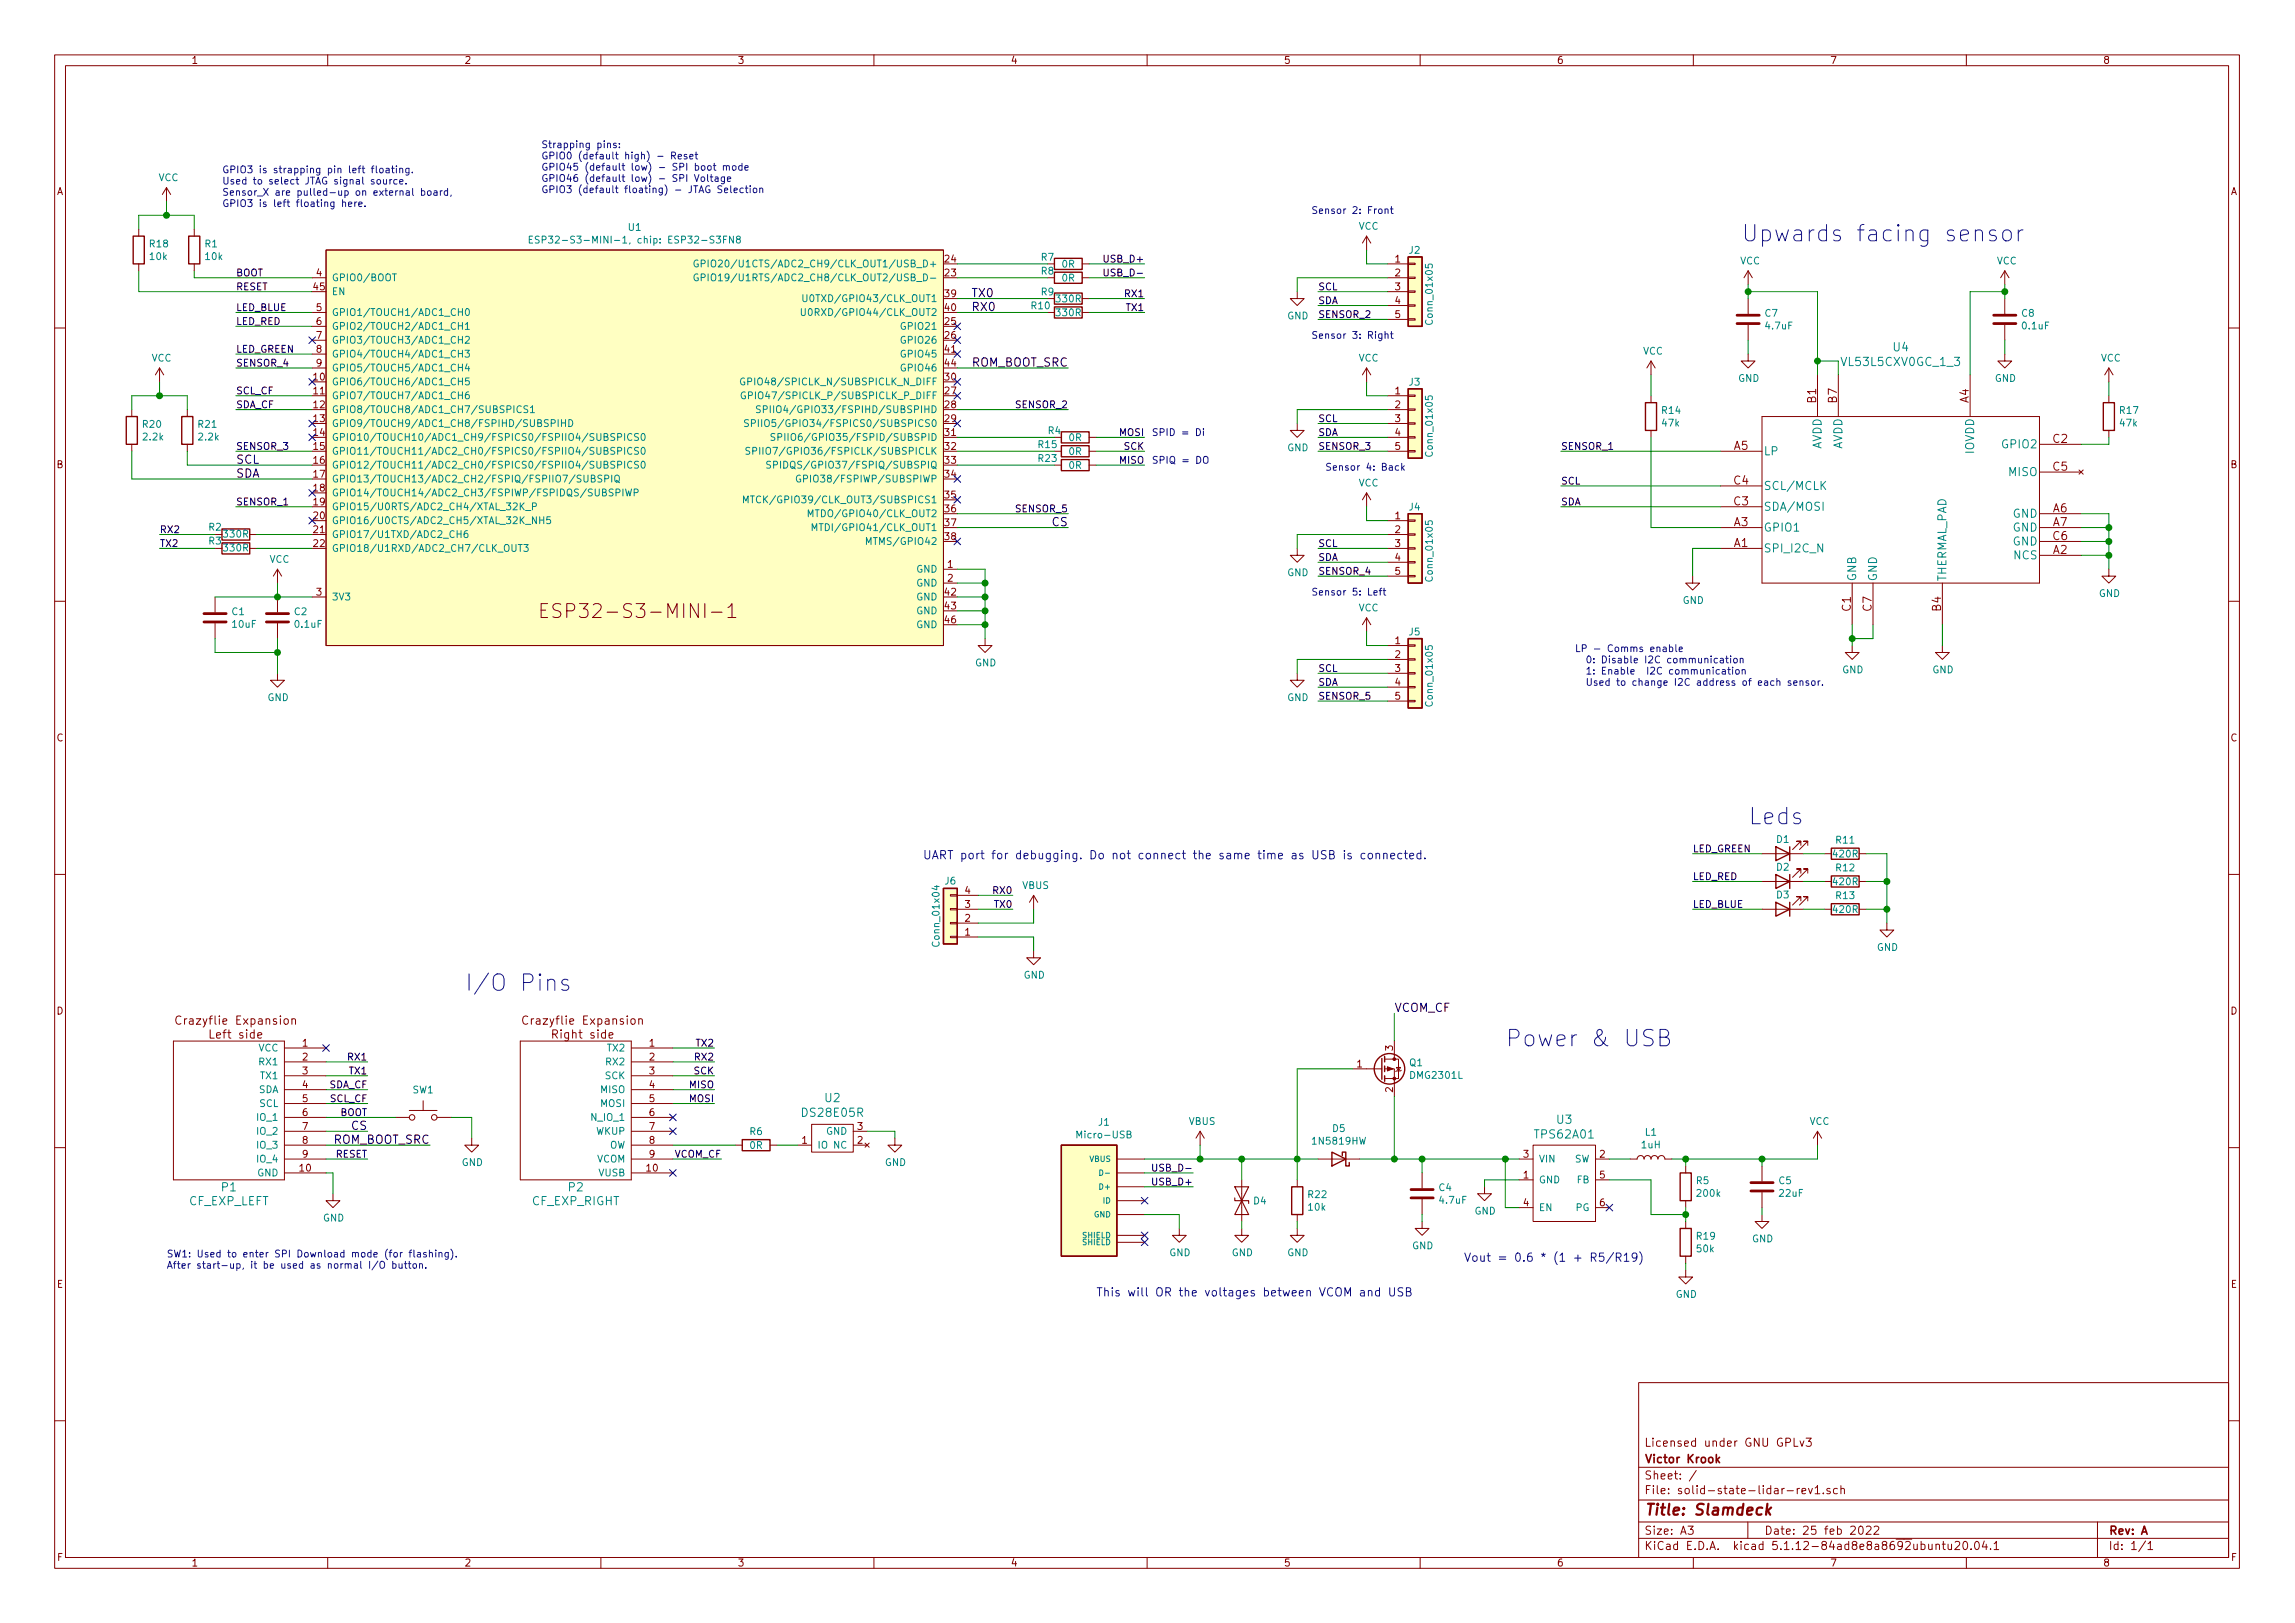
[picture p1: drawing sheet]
<svg xmlns="http://www.w3.org/2000/svg" width="420mm" height="297mm" viewBox="0 0 420 297" stroke-linecap="round" stroke-linejoin="round" font-family="sans-serif">
<defs><g id="words">
<g font-size="4.2" fill="#0000c2">
<text x="318.8" y="44.2">Upwards facing sensor</text>
<text x="320" y="150.9">Leds</text>
<text x="85.1" y="181.4">I/O Pins</text>
<text x="275.6" y="191.6">Power &amp; USB</text>
</g>
<text font-size="3.5" fill="#840000" x="102.7" y="113.1">ESP32-S3-MINI-1</text>
<text font-size="2.8" fill="#840000" x="301" y="277.3">Title: Slamdeck</text>
<g font-size="2.1">
<text x="177.8" y="54.4">TX0</text>
<text x="177.8" y="56.9">RX0</text>
<text x="177.6" y="67.1">ROM_BOOT_SRC</text>
<text x="43.2" y="84.9">SCL</text>
<text x="43.2" y="87.4">SDA</text>
<text x="192.6" y="96.3">CS</text>
<text x="255.3" y="185.2">VCOM_CF</text>
<text x="60.8" y="209.3">ROM_BOOT_SRC</text>
<text x="64.4" y="206.8">CS</text>
</g>
<g font-size="2.1" fill="#008484">
<text x="346.6" y="64.3">U4</text>
<text x="337.5" y="67">VL53L5CXV0GC_1_3</text>
<text x="322.8" y="83.3">LP</text>
<text x="333.5" y="82.4" transform="rotate(-90 333.5 82.4)">AVDD</text>
<text x="337.3" y="82.4" transform="rotate(-90 337.3 82.4)">AVDD</text>
<text x="361.4" y="83.1" transform="rotate(-90 361.4 83.1)">IOVDD</text>
<text x="366.8" y="82.1">GPIO2</text>
<text x="322.8" y="89.7">SCL/MCLK</text>
<text x="367.8" y="87.1">MISO</text>
<text x="322.8" y="93.5">SDA/MOSI</text>
<text x="368.5" y="94.8">GND</text>
<text x="322.8" y="101.1">SPI_I2C_N</text>
<text x="322.8" y="97.3">GPIO1</text>
<text x="368.5" y="97.3">GND</text>
<text x="368.5" y="99.8">GND</text>
<text x="339.8" y="106.5" transform="rotate(-90 339.8 106.5)">GNB</text>
<text x="343.6" y="106.5" transform="rotate(-90 343.6 106.5)">GND</text>
<text x="356.3" y="106.5" transform="rotate(-90 356.3 106.5)">THERMAL_PAD</text>
<text x="368.7" y="102.4">NCS</text>
<text x="151.1" y="201.7">U2</text>
<text x="147.1" y="204.4">DS28E05R</text>
<text x="281.2" y="208.4">TPS62A01</text>
<text x="285" y="205.7">U3</text>
<text x="34.5" y="220.6">CF_EXP_LEFT</text>
<text x="40.6" y="218">P1</text>
<text x="97.4" y="220.6">CF_EXP_RIGHT</text>
<text x="104.1" y="218">P2</text>
</g>
<g font-size="2.1" fill="#840000">
<text x="332.5" y="73.7" transform="rotate(-90 332.5 73.7)">B1</text>
<text x="336.3" y="73.7" transform="rotate(-90 336.3 73.7)">B7</text>
<text x="360.4" y="73.7" transform="rotate(-90 360.4 73.7)">A4</text>
<text x="317.4" y="82.3">A5</text>
<text x="375.9" y="81.1">C2</text>
<text x="317.4" y="88.7">C4</text>
<text x="375.9" y="86.1">C5</text>
<text x="317.4" y="92.5">C3</text>
<text x="375.9" y="93.8">A6</text>
<text x="317.4" y="100.1">A1</text>
<text x="317.4" y="96.3">A3</text>
<text x="375.9" y="101.4">A2</text>
<text x="375.9" y="96.3">A7</text>
<text x="375.9" y="98.8">C6</text>
<text x="338.8" y="111.8" transform="rotate(-90 338.8 111.8)">C1</text>
<text x="342.6" y="111.8" transform="rotate(-90 342.6 111.8)">C7</text>
<text x="355.3" y="111.8" transform="rotate(-90 355.3 111.8)">B4</text>
<text x="33.1" y="187.5">Crazyflie Expansion</text>
<text x="38.8" y="190.1">Left side</text>
<text x="96.6" y="187.5">Crazyflie Expansion</text>
<text x="101.5" y="190.1">Right side</text>
<text x="301" y="267.8">Victor Krook</text>
<text x="301" y="264.8">Licensed under GNU GPLv3</text>
<text x="301" y="273.5">File: solid-state-lidar-rev1.sch</text>
<text x="301" y="270.8">Sheet: /</text>
<text x="301" y="280.9">Size: A3</text>
<text x="323" y="280.9">Date: 25 feb 2022</text>
<text x="386" y="280.9">Rev: A</text>
<text x="301" y="283.7">KiCad E.D.A. kicad 5.1.12-84ad8e8a8692ubuntu20.04.1</text>
<text x="386" y="283.7">Id: 1/1</text>
</g>
<g font-size="2.1" fill="#0000c2">
<text x="168.9" y="157.3">UART port for debugging. Do not connect the same time as USB is connected.</text>
<text x="268" y="230.9">Vout = 0.6 * (1 + R5/R19)</text>
<text x="200.7" y="237.3">This will OR the voltages between VCOM and USB</text>
</g>
<g font-size="1.8" fill="#840000">
<text x="35" y="11.7">1</text>
<text x="85" y="11.7">2</text>
<text x="135" y="11.7">3</text>
<text x="185" y="11.7">4</text>
<text x="235" y="11.7">5</text>
<text x="285" y="11.7">6</text>
<text x="335" y="11.7">7</text>
<text x="385" y="11.7">8</text>
<text x="10.4" y="35.7">A</text>
<text x="408.4" y="35.7">A</text>
<text x="57.5" y="53.1">45</text>
<text x="57.9" y="50.6">4</text>
<text x="173" y="50.6">23</text>
<text x="173" y="48">24</text>
<text x="255.4" y="48">1</text>
<text x="255.4" y="50.6">2</text>
<text x="255.4" y="53.1">3</text>
<text x="57.9" y="56.9">5</text>
<text x="57.9" y="59.5">6</text>
<text x="173" y="59.5">25</text>
<text x="173" y="54.4">39</text>
<text x="173" y="56.9">40</text>
<text x="255.4" y="55.7">4</text>
<text x="255.4" y="58.2">5</text>
<text x="57.9" y="62">7</text>
<text x="57.9" y="64.6">8</text>
<text x="173" y="62">26</text>
<text x="173" y="64.6">41</text>
<text x="57.5" y="69.6">10</text>
<text x="57.9" y="67.1">9</text>
<text x="173" y="69.6">30</text>
<text x="173" y="67.1">44</text>
<text x="57.5" y="72.2">11</text>
<text x="57.5" y="74.7">12</text>
<text x="57.5" y="77.3">13</text>
<text x="173" y="72.2">27</text>
<text x="173" y="74.7">28</text>
<text x="173" y="77.3">29</text>
<text x="255.4" y="72.2">1</text>
<text x="255.4" y="74.7">2</text>
<text x="255.4" y="77.3">3</text>
<text x="57.5" y="79.8">14</text>
<text x="57.5" y="82.3">15</text>
<text x="173" y="79.8">31</text>
<text x="173" y="82.3">32</text>
<text x="255.4" y="79.8">4</text>
<text x="255.4" y="82.3">5</text>
<text x="10.4" y="85.7">B</text>
<text x="57.5" y="84.9">16</text>
<text x="57.5" y="87.4">17</text>
<text x="57.5" y="90">18</text>
<text x="173" y="84.9">33</text>
<text x="173" y="87.4">34</text>
<text x="408.4" y="85.7">B</text>
<text x="57.5" y="92.5">19</text>
<text x="57.5" y="95">20</text>
<text x="173" y="91.2">35</text>
<text x="173" y="93.8">36</text>
<text x="255.4" y="95">1</text>
<text x="57.5" y="97.6">21</text>
<text x="57.5" y="100.1">22</text>
<text x="173" y="96.3">37</text>
<text x="173" y="98.8">38</text>
<text x="255.4" y="97.6">2</text>
<text x="255.4" y="100.1">3</text>
<text x="173.5" y="103.9">1</text>
<text x="173.5" y="106.5">2</text>
<text x="255.4" y="102.7">4</text>
<text x="255.4" y="105.2">5</text>
<text x="57.9" y="109">3</text>
<text x="173" y="109">42</text>
<text x="173" y="111.5">43</text>
<text x="173" y="114.1">46</text>
<text x="255.4" y="117.9">1</text>
<text x="255.4" y="120.4">2</text>
<text x="255.4" y="123">3</text>
<text x="255.4" y="125.5">4</text>
<text x="255.4" y="128.1">5</text>
<text x="10.4" y="135.7">C</text>
<text x="408.4" y="135.7">C</text>
<text x="176.7" y="166.2">3</text>
<text x="176.7" y="163.6">4</text>
<text x="176.7" y="171.2">1</text>
<text x="176.7" y="168.7">2</text>
<text x="10.4" y="185.7">D</text>
<text x="408.4" y="185.7">D</text>
<text x="55.4" y="191.6">1</text>
<text x="118.9" y="191.6">1</text>
<text x="55.4" y="194.1">2</text>
<text x="55.4" y="196.6">3</text>
<text x="118.9" y="194.1">2</text>
<text x="118.9" y="196.6">3</text>
<text x="248.4" y="195.4">1</text>
<text x="255" y="192.3" transform="rotate(-90 255 192.3)">3</text>
<text x="55.4" y="199.2">4</text>
<text x="55.4" y="201.7">5</text>
<text x="118.9" y="199.2">4</text>
<text x="118.9" y="201.7">5</text>
<text x="255" y="199.9" transform="rotate(-90 255 199.9)">2</text>
<text x="55.4" y="204.3">6</text>
<text x="55.4" y="206.8">7</text>
<text x="55.4" y="209.3">8</text>
<text x="118.9" y="204.3">6</text>
<text x="118.9" y="206.8">7</text>
<text x="118.9" y="209.3">8</text>
<text x="146.8" y="209.3">1</text>
<text x="157" y="209.3">2</text>
<text x="157" y="206.8">3</text>
<text x="54.9" y="214.4">10</text>
<text x="55.4" y="211.9">9</text>
<text x="118.4" y="214.4">10</text>
<text x="118.9" y="211.9">9</text>
<text x="278.9" y="215.7">1</text>
<text x="278.9" y="211.9">3</text>
<text x="292.9" y="211.9">2</text>
<text x="292.9" y="215.7">5</text>
<text x="278.9" y="220.8">4</text>
<text x="292.9" y="220.8">6</text>
<text x="10.4" y="235.7">E</text>
<text x="408.4" y="235.7">E</text>
<text x="10.5" y="285.7">F</text>
<text x="35" y="286.7">1</text>
<text x="85" y="286.7">2</text>
<text x="135" y="286.7">3</text>
<text x="185" y="286.7">4</text>
<text x="235" y="286.7">5</text>
<text x="285" y="286.7">6</text>
<text x="335" y="286.7">7</text>
<text x="385" y="286.7">8</text>
<text x="408.5" y="285.7">F</text>
</g>
<g font-size="1.8" fill="#0000c2">
<text x="99.1" y="27.1">Strapping pins:</text>
<text x="99.1" y="29.2">GPIO0 (default high) - Reset</text>
<text x="40.6" y="31.7">GPIO3 is strapping pin left floating.</text>
<text x="40.6" y="33.8">Used to select JTAG signal source.</text>
<text x="40.6" y="35.8">Sensor_X are pulled-up on external board,</text>
<text x="99.1" y="31.2">GPIO45 (default low) - SPI boot mode</text>
<text x="99.1" y="33.3">GPIO46 (default low) - SPI Voltage</text>
<text x="99.1" y="35.3">GPIO3 (default floating) - JTAG Selection</text>
<text x="40.6" y="37.9">GPIO3 is left floating here.</text>
<text x="240" y="39.2">Sensor 2: Front</text>
<text x="240" y="62">Sensor 3: Right</text>
<text x="210.8" y="79.8">SPID = Di</text>
<text x="210.8" y="84.9">SPIQ = DO</text>
<text x="242.6" y="86.1">Sensor 4: Back</text>
<text x="240" y="109">Sensor 5: Left</text>
<text x="288.3" y="119.3">LP - Comms enable</text>
<text x="289.3" y="121.4">0: Disable I2C communication</text>
<text x="289.3" y="123.5">1: Enable I2C communication</text>
<text x="289.3" y="125.5">Used to change I2C address of each sensor.</text>
<text x="30.5" y="230.1">SW1: Used to enter SPI Download mode (for flashing).</text>
<text x="30.5" y="232.2">After start-up, it be used as normal I/O button.</text>
</g>
<g font-size="1.8" fill="#008484">
<text x="29" y="33.2">VCC</text>
<text x="27.5" y="45.3">R18</text>
<text x="27.5" y="47.6">10k</text>
<text x="37.5" y="45.3">R1</text>
<text x="37.7" y="47.6">10k</text>
<text x="100.5" y="44.6">ESP32-S3-MINI-1, chip: ESP32-S3FN8</text>
<text x="115.1" y="42.3">U1</text>
<text x="190.7" y="47.7">R7</text>
<text x="248.7" y="42">VCC</text>
<text x="258" y="46.4">J2</text>
<text x="60.7" y="51.5">GPIO0/BOOT</text>
<text x="131.9" y="48.9">GPIO20/U1CTS/ADC2_CH9/CLK_OUT1/USB_D+</text>
<text x="132.3" y="51.5">GPIO19/U1RTS/ADC2_CH8/CLK_OUT2/USB_D-</text>
<text x="190.7" y="50.3">R8</text>
<text x="194.5" y="49">0R</text>
<text x="194.5" y="51.5">0R</text>
<text x="318.6" y="48.4">VCC</text>
<text x="365.6" y="48.4">VCC</text>
<text x="60.7" y="54">EN</text>
<text x="60.7" y="57.8">GPIO1/TOUCH1/ADC1_CH0</text>
<text x="149" y="57.8">U0RXD/GPIO44/CLK_OUT2</text>
<text x="149.2" y="55.3">U0TXD/GPIO43/CLK_OUT1</text>
<text x="188.9" y="56.6">R10</text>
<text x="190.7" y="54.1">R9</text>
<text x="193.5" y="57.9">330R</text>
<text x="193.5" y="55.3">330R</text>
<text x="235.7" y="58.5">GND</text>
<text x="262.3" y="59.1" transform="rotate(-90 262.3 59.1)">Conn_01x05</text>
<text x="323.2" y="58">C7</text>
<text x="370.2" y="58">C8</text>
<text x="60.7" y="60.4">GPIO2/TOUCH2/ADC1_CH1</text>
<text x="60.7" y="62.9">GPIO3/TOUCH3/ADC1_CH2</text>
<text x="60.7" y="65.4">GPIO4/TOUCH4/ADC1_CH3</text>
<text x="165.3" y="60.4">GPIO21</text>
<text x="165.3" y="62.9">GPIO26</text>
<text x="165.3" y="65.4">GPIO45</text>
<text x="300.8" y="64.9">VCC</text>
<text x="323.3" y="60.3">4.7uF</text>
<text x="370.3" y="60.3">0.1uF</text>
<text x="27.7" y="66.2">VCC</text>
<text x="60.7" y="70.5">GPIO6/TOUCH6/ADC1_CH5</text>
<text x="60.7" y="68">GPIO5/TOUCH5/ADC1_CH4</text>
<text x="138.2" y="70.5">GPIO48/SPICLK_N/SUBSPICLK_N_DIFF</text>
<text x="165.3" y="68">GPIO46</text>
<text x="248.7" y="66.2">VCC</text>
<text x="258" y="70.6">J3</text>
<text x="318.2" y="69.9">GND</text>
<text x="365.2" y="69.9">GND</text>
<text x="384.6" y="66.2">VCC</text>
<text x="60.7" y="73.1">GPIO7/TOUCH7/ADC1_CH6</text>
<text x="60.7" y="75.6">GPIO8/TOUCH8/ADC1_CH7/SUBSPICS1</text>
<text x="138.4" y="73.1">GPIO47/SPICLK_P/SUBSPICLK_P_DIFF</text>
<text x="142.5" y="75.6">SPIIO4/GPIO33/FSPIHD/SUBSPIHD</text>
<text x="304.3" y="75.8">R14</text>
<text x="388.1" y="75.8">R17</text>
<text x="26.2" y="78.3">R20</text>
<text x="26.3" y="80.6">2.2k</text>
<text x="36.3" y="78.3">R21</text>
<text x="36.4" y="80.6">2.2k</text>
<text x="60.7" y="78.1">GPIO9/TOUCH9/ADC1_CH8/FSPIHD/SUBSPIHD</text>
<text x="60.7" y="80.7">GPIO10/TOUCH10/ADC1_CH9/FSPICS0/FSPIIO4/SUBSPICS0</text>
<text x="60.7" y="83.2">GPIO11/TOUCH11/ADC2_CH0/FSPICS0/FSPIIO4/SUBSPICS0</text>
<text x="140.4" y="83.2">SPIIO7/GPIO36/FSPICLK/SUBSPICLK</text>
<text x="140.7" y="78.1">SPIIO5/GPIO34/FSPICS0/SUBSPICS0</text>
<text x="145.1" y="80.7">SPIIO6/GPIO35/FSPID/SUBSPID</text>
<text x="190.1" y="82">R15</text>
<text x="191.9" y="79.5">R4</text>
<text x="195.7" y="83.3">0R</text>
<text x="195.7" y="80.7">0R</text>
<text x="235.7" y="82.6">GND</text>
<text x="262.3" y="83.2" transform="rotate(-90 262.3 83.2)">Conn_01x05</text>
<text x="304.4" y="78.1">47k</text>
<text x="388.2" y="78.1">47k</text>
<text x="60.7" y="85.8">GPIO12/TOUCH11/ADC2_CH0/FSPICS0/FSPIIO4/SUBSPICS0</text>
<text x="60.7" y="88.3">GPIO13/TOUCH13/ADC2_CH2/FSPIQ/FSPIIO7/SUBSPIQ</text>
<text x="143.9" y="85.8">SPIDQS/GPIO37/FSPIQ/SUBSPIQ</text>
<text x="148.1" y="88.3">GPIO38/FSPIWP/SUBSPIWP</text>
<text x="190.1" y="84.5">R23</text>
<text x="195.7" y="85.8">0R</text>
<text x="248.7" y="89">VCC</text>
<text x="60.7" y="90.8">GPIO14/TOUCH14/ADC2_CH3/FSPIWP/FSPIDQS/SUBSPIWP</text>
<text x="60.7" y="93.4">GPIO15/U0RTS/ADC2_CH4/XTAL_32K_P</text>
<text x="60.7" y="95.9">GPIO16/U0CTS/ADC2_CH5/XTAL_32K_NH5</text>
<text x="139.4" y="92.1">MTCK/GPIO39/CLK_OUT3/SUBSPICS1</text>
<text x="149.8" y="94.7">MTDO/GPIO40/CLK_OUT2</text>
<text x="258" y="93.4">J4</text>
<text x="38.3" y="97.1">R2</text>
<text x="38.3" y="99.7">R3</text>
<text x="41" y="98.4">330R</text>
<text x="41" y="100.9">330R</text>
<text x="60.7" y="98.5">GPIO17/U1TXD/ADC2_CH6</text>
<text x="60.7" y="101">GPIO18/U1RXD/ADC2_CH7/CLK_OUT3</text>
<text x="150.7" y="97.2">MTDI/GPIO41/CLK_OUT1</text>
<text x="159.6" y="99.7">MTMS/GPIO42</text>
<text x="49.3" y="103">VCC</text>
<text x="167.8" y="104.8">GND</text>
<text x="167.8" y="107.4">GND</text>
<text x="235.7" y="105.4">GND</text>
<text x="262.3" y="106.1" transform="rotate(-90 262.3 106.1)">Conn_01x05</text>
<text x="42.5" y="112.6">C1</text>
<text x="53.9" y="112.6">C2</text>
<text x="60.7" y="109.9">3V3</text>
<text x="167.8" y="109.9">GND</text>
<text x="167.8" y="112.4">GND</text>
<text x="248.7" y="111.9">VCC</text>
<text x="308.1" y="110.5">GND</text>
<text x="384.3" y="109.3">GND</text>
<text x="42.6" y="114.9">10uF</text>
<text x="54.1" y="114.9">0.1uF</text>
<text x="167.8" y="115">GND</text>
<text x="258" y="116.3">J5</text>
<text x="178.5" y="122">GND</text>
<text x="337.3" y="123.2">GND</text>
<text x="353.8" y="123.2">GND</text>
<text x="49" y="128.3">GND</text>
<text x="235.7" y="128.3">GND</text>
<text x="262.3" y="128.9" transform="rotate(-90 262.3 128.9)">Conn_01x05</text>
<text x="325.3" y="154.3">D1</text>
<text x="336.2" y="154.4">R11</text>
<text x="173" y="161.9">J6</text>
<text x="325.3" y="159.3">D2</text>
<text x="335.7" y="156.9">420R</text>
<text x="336.2" y="159.5">R12</text>
<text x="187.2" y="162.7">VBUS</text>
<text x="325.3" y="164.4">D3</text>
<text x="335.7" y="162">420R</text>
<text x="335.7" y="167.1">420R</text>
<text x="336.2" y="164.6">R13</text>
<text x="172" y="172.9" transform="rotate(-90 172 172.9)">Conn_01x04</text>
<text x="187.4" y="179.1">GND</text>
<text x="343.6" y="174">GND</text>
<text x="47.3" y="192.4">VCC</text>
<text x="47.6" y="195">RX1</text>
<text x="47.8" y="197.5">TX1</text>
<text x="110.8" y="197.5">SCK</text>
<text x="111.1" y="195">RX2</text>
<text x="111.3" y="192.4">TX2</text>
<text x="258.1" y="195.1">Q1</text>
<text x="258.3" y="197.4">DMG2301L</text>
<text x="47.3" y="200.1">SDA</text>
<text x="47.5" y="202.6">SCL</text>
<text x="75.6" y="200.1">SW1</text>
<text x="110" y="200.1">MISO</text>
<text x="110" y="202.6">MOSI</text>
<text x="47.2" y="205.1">IO_1</text>
<text x="47.2" y="207.7">IO_2</text>
<text x="108.5" y="205.1">N_IO_1</text>
<text x="109.1" y="207.7">WKUP</text>
<text x="137.3" y="207.7">R6</text>
<text x="151.3" y="207.7">GND</text>
<text x="197.6" y="208.3">Micro-USB</text>
<text x="201.1" y="206">J1</text>
<text x="217.7" y="205.9">VBUS</text>
<text x="240.5" y="209.5">1N5819HW</text>
<text x="244" y="207.2">D5</text>
<text x="301.2" y="207.9">L1</text>
<text x="331.3" y="205.9">VCC</text>
<text x="47.1" y="215.3">GND</text>
<text x="47.2" y="210.2">IO_3</text>
<text x="47.2" y="212.8">IO_4</text>
<text x="84.5" y="213.4">GND</text>
<text x="109.2" y="212.8">VCOM</text>
<text x="109.7" y="215.3">VUSB</text>
<text x="111.5" y="210.2">OW</text>
<text x="137.3" y="210.3">0R</text>
<text x="149.6" y="210.2">IO NC</text>
<text x="162" y="213.4">GND</text>
<text x="281.7" y="212.8">VIN</text>
<text x="288.2" y="212.8">SW</text>
<text x="300.6" y="210.2">1uH</text>
<text x="229.5" y="220.4">D4</text>
<text x="239.5" y="219.3">R22</text>
<text x="239.6" y="221.6">10k</text>
<text x="263.5" y="218">C4</text>
<text x="263.7" y="220.3">4.7uF</text>
<text x="281.7" y="216.6">GND</text>
<text x="281.7" y="221.7">EN</text>
<text x="288.5" y="221.7">PG</text>
<text x="288.7" y="216.6">FB</text>
<text x="310.6" y="216.7">R5</text>
<text x="310.8" y="219">200k</text>
<text x="325.7" y="216.7">C5</text>
<text x="325.8" y="219">22uF</text>
<text x="59.1" y="223.6">GND</text>
<text x="270" y="222.3">GND</text>
<text x="310.7" y="226.9">R19</text>
<text x="320.8" y="227.4">GND</text>
<text x="214.1" y="229.9">GND</text>
<text x="225.5" y="229.9">GND</text>
<text x="235.7" y="229.9">GND</text>
<text x="258.5" y="228.6">GND</text>
<text x="310.7" y="229.2">50k</text>
<text x="306.8" y="237.5">GND</text>
</g>
<g font-size="1.8">
<text x="43.2" y="53.1">RESET</text>
<text x="43.2" y="50.6">BOOT</text>
<text x="202.5" y="48">USB_D+</text>
<text x="203" y="50.6">USB_D-</text>
<text x="241.3" y="53.1">SCL</text>
<text x="43.2" y="56.9">LED_BLUE</text>
<text x="43.2" y="59.5">LED_RED</text>
<text x="206.1" y="54.4">RX1</text>
<text x="206.3" y="56.9">TX1</text>
<text x="241.3" y="55.7">SDA</text>
<text x="241.3" y="58.2">SENSOR_2</text>
<text x="43.2" y="64.6">LED_GREEN</text>
<text x="43.2" y="67.1">SENSOR_4</text>
<text x="43.2" y="74.7">SDA_CF</text>
<text x="43.2" y="72.2">SCL_CF</text>
<text x="186.1" y="74.7">SENSOR_2</text>
<text x="241.3" y="77.3">SCL</text>
<text x="43.2" y="82.3">SENSOR_3</text>
<text x="205" y="79.8">MOSI</text>
<text x="205.8" y="82.3">SCK</text>
<text x="241.3" y="79.8">SDA</text>
<text x="241.3" y="82.3">SENSOR_3</text>
<text x="285.8" y="82.3">SENSOR_1</text>
<text x="205" y="84.9">MISO</text>
<text x="285.8" y="88.7">SCL</text>
<text x="43.2" y="92.5">SENSOR_1</text>
<text x="186.1" y="93.8">SENSOR_5</text>
<text x="285.8" y="92.5">SDA</text>
<text x="29.2" y="97.6">RX2</text>
<text x="29.2" y="100.1">TX2</text>
<text x="241.3" y="100.1">SCL</text>
<text x="241.3" y="102.7">SDA</text>
<text x="241.3" y="105.2">SENSOR_4</text>
<text x="241.3" y="125.5">SDA</text>
<text x="241.3" y="123">SCL</text>
<text x="241.3" y="128.1">SENSOR_5</text>
<text x="309.9" y="156">LED_GREEN</text>
<text x="309.9" y="161.1">LED_RED</text>
<text x="182" y="163.6">RX0</text>
<text x="182.2" y="166.2">TX0</text>
<text x="309.9" y="166.2">LED_BLUE</text>
<text x="127.6" y="191.6">TX2</text>
<text x="63.9" y="194.1">RX1</text>
<text x="64.1" y="196.6">TX1</text>
<text x="127.1" y="196.6">SCK</text>
<text x="127.4" y="194.1">RX2</text>
<text x="60.2" y="199.2">SDA_CF</text>
<text x="60.4" y="201.7">SCL_CF</text>
<text x="126.3" y="199.2">MISO</text>
<text x="126.3" y="201.7">MOSI</text>
<text x="62.2" y="204.3">BOOT</text>
<text x="61.4" y="211.9">RESET</text>
<text x="123.4" y="211.9">VCOM_CF</text>
<text x="211.9" y="214.4">USB_D-</text>
<text x="211.4" y="217">USB_D+</text>
</g>
<g font-size="1.4" fill="#008484">
<text x="199.5" y="212.6">VBUS</text>
<text x="201.6" y="217.7">D+</text>
<text x="202" y="220.3">ID</text>
<text x="198.3" y="226.6">SHIELD</text>
<text x="198.3" y="227.9">SHIELD</text>
<text x="200.3" y="222.8">GND</text>
</g>
</g></defs>
<g fill="none" stroke="#840000" stroke-width=".18">
<path d="M10 10h400v277h-400zM12 12h396v273.1h-396zM60 10v2M110 10v2M160 10v2M210 10v2M260 10v2M310 10v2M360 10v2M30.5 34.3l-.8 1.3M30.5 34.3v2.6M30.5 34.3l.7 1.3"/>
<path d="M25.4 41.9v1.3M25.4 48.3v1.3M35.6 41.9v1.3M35.6 48.3v1.3M57.1 50.8h2.6M57.1 57.2h2.6M57.1 59.7h2.6M59.7 45.8h113v72.3h-113zM191.8 57.2h1.2M198.1 48.3h1.3M198.1 50.8h1.3M198.1 57.2h1.3"/>
<path d="M198.1 54.6h1.3M237.5 53.4v1.2h1.3l-1.3 1.3-1.3-1.3h1.3M250.2 43.2v2.6M250.2 43.2l-.8 1.3M250.2 43.2l.8 1.3M254 48.3h3.8M254 50.8h3.8M254 53.4h3.8M254 55.9h3.8M254 58.5h3.8M257.8 58.3h1.3v.3h-1.3zM257.8 55.8h1.3v.2h-1.3z"/>
<path d="M257.8 50.7h1.3v.3h-1.3zM257.8 48.2h1.3v.2h-1.3zM257.8 53.2h1.3v.3h-1.3zM320 49.6l-.7 1.2M320 49.6v2.5M320 54.6v2.8M320 59.5v2.8M320 49.6l.8 1.2M367 49.6l-.7 1.2M367 49.6v2.5M367 54.6v2.8M367 59.5v2.8"/>
<path d="M367 49.6l.8 1.2M10 60h2M24.1 75v1.2M29.2 67.3l-.8 1.3M29.2 67.3v2.6M29.2 67.3l.8 1.3M34.3 75v1.2M57.1 62.3h2.6M57.1 64.8h2.6M57.1 67.3h2.6M237.5 77.5v1.3h1.3l-1.3 1.2-1.3-1.2h1.3M250.2 67.3l-.8 1.3"/>
<path d="M250.2 67.3v2.6M250.2 67.3l.8 1.3M254 72.4h3.8M254 75h3.8M254 77.5h3.8M257.8 79.9h1.3v.3h-1.3zM257.8 74.8h1.3v.3h-1.3zM257.8 72.3h1.3v.3h-1.3zM257.8 77.4h1.3v.2h-1.3zM302.3 66.1v2.5M302.3 72.4v1.3M302.3 78.8v1.2"/>
<path d="M302.3 66.1l-.8 1.2M302.3 66.1l.7 1.2M320 64.8v1.3h1.3l-1.3 1.2-1.2-1.2h1.2M322.6 76.2h50.8v30.5h-50.8zM332.7 68.6v7.6M336.5 68.6v7.6M360.7 68.6v7.6M367 64.8v1.3h1.3l-1.3 1.2-1.2-1.2h1.2M386.1 67.3l-.8 1.3M386.1 67.3v2.6M386.1 72.4v1.3M386.1 78.8v1.2"/>
<path d="M386.1 67.3l.7 1.3M408 60h2M24.1 81.3v1.3M34.3 81.3v1.3M45.7 97.8h1.3M193 82.6h1.3M193 85.1h1.3M199.4 82.6h1.3M199.4 85.1h1.3M199.4 80h1.3M250.2 90.2v2.5M250.2 90.2l-.8 1.3"/>
<path d="M250.2 90.2l.8 1.3M254 97.8h3.8M254 82.6h3.8M254 80h3.8M254 95.3h3.8M257.8 82.5h1.3v.2h-1.3zM257.8 97.7h1.3v.3h-1.3zM257.8 95.2h1.3v.2h-1.3zM315 96.6h7.6M315 82.6h7.6M315 92.7h7.6M315 88.9h7.6"/>
<path d="M373.4 96.6h7.6M373.4 94h7.6M373.4 81.3h7.6M373.4 86.4h7.6M373.4 99.1h7.6M380.6 86l.8 .8M381.4 86l-.8 .8M10 110h2M39.4 100.4h1.2M39.4 109.3v2.8M39.4 114.1v2.8M45.7 100.4h1.3"/>
<path d="M50.8 104.2v2.5M50.8 109.3v2.8M50.8 114.1v2.8M50.8 104.2l-.8 1.2M50.8 104.2l.8 1.2M57.1 109.3h2.6M99.1 111.7h.8M100.3 110.5h-1.2v2.5h1.2M102.7 110.6l-1-.1a.61 .61 0 0 0-.5 .6 .61 .61 0 0 0 .5 .6 .92 .92 0 0 1 1 .6 .63 .63 0 0 1-.5 .7l-1-.1M130.3 112.1h1.9M133.3 111.2l.2-.1 .5-.6v2.5M133.3 113h1.4"/>
<path d="M172.7 106.7h2.6M172.7 104.2h2.6M180.3 116.9v1.2h1.3l-1.3 1.3-1.2-1.3h1.2M237.5 100.4v1.2h1.3l-1.3 1.3-1.3-1.3h1.3M250.2 113.1v2.5M250.2 113.1l-.8 1.2M250.2 113.1l.8 1.2M254 100.4h3.8M254 102.9h3.8M254 105.4h3.8M254 118.1h3.8M257.8 105.3h1.3v.3h-1.3z"/>
<path d="M257.8 102.8h1.3v.2h-1.3zM257.8 100.2h1.3v.3h-1.3zM257.8 118h1.3v.3h-1.3zM309.9 105.4v1.3h1.2l-1.2 1.3-1.3-1.3h1.3M315 100.4h7.6M339.1 118.1v1.3h1.3l-1.3 1.3-1.3-1.3h1.3M339.1 106.7v7.6M342.9 106.7v7.6M355.6 118.1v1.3h1.3l-1.3 1.3-1.3-1.3h1.3M355.6 106.7v7.6M373.4 101.6h7.6M386.1 104.2v1.2h1.2l-1.2 1.3-1.3-1.3h1.3"/>
<path d="M408 110h2M50.8 123.2v1.3h1.3l-1.3 1.3-1.3-1.3h1.3M237.5 123.2v1.3h1.3l-1.3 1.3-1.3-1.3h1.3M254 120.7h3.8M254 123.2h3.8M254 125.8h3.8M254 128.3h3.8M257.8 128.2h1.3v.2h-1.3zM257.8 125.6h1.3v.3h-1.3zM257.8 120.6h1.3v.2h-1.3zM257.8 123.1h1.3v.3h-1.3zM322.6 156.2h7.6"/>
<path d="M329.7 159.8v-.8h-.8h.8l-1.5 1.6M329.7 154.7v-.7h-.8h.8l-1.5 1.5M331 159.8v-.8h-.8h.8l-1.6 1.6M331 154.7v-.7h-.8h.8l-1.6 1.5M334 156.2h1.3M340.4 156.2h1.2M10 160h2M174 163.7h1.3v.3h-1.3zM174 166.3h1.3v.2h-1.3zM174 171.4h1.3v.2h-1.3zM174 168.8h1.3v.3h-1.3zM175.3 166.4h3.8"/>
<path d="M175.3 171.5h3.8M175.3 168.9h3.8M175.3 163.9h3.8M189.2 174v1.3h1.3l-1.3 1.3-1.2-1.3h1.2M189.2 163.9l-.7 1.2M189.2 163.9v2.5M189.2 163.9l.8 1.2M322.6 161.3h7.6M322.6 166.4h7.6M329.7 164.9v-.8h-.8h.8l-1.5 1.5M331 164.9v-.8h-.8h.8l-1.6 1.5M334 161.3h1.3"/>
<path d="M334 166.4h1.3M340.4 161.3h1.2M340.4 166.4h1.2M345.4 168.9v1.3h1.3l-1.3 1.3-1.2-1.3h1.2M408 160h2M31.7 190.5v25.4zM31.7 190.5h20.4zM33.1 186.1a.62 .62 0 0 0-.7 0 .62 .62 0 0 0-.2 .7 .56 .56 0 0 0 .3 .6 .56 .56 0 0 0 .6-.1M47.2 189.5l.7-.2v-.2l-.5-.1-.2 .2 .1 .7h.6M52.1 190.5v25.4zM52.1 186.6l.4-.2 .3 .3v.5l-.3 .3-.4-.1-.1-.2zM52.1 191.8h7.6"/>
<path d="M52.1 194.3h7.6M52.1 196.9h7.6M52.1 199.4h7.6M53.4 186.6l.2-.2 .4 .1 .1 1M53.4 186.4v1.1M95.2 190.5v25.4zM95.2 190.5h20.4zM96.6 186.1a.62 .62 0 0 0-.7 0 .62 .62 0 0 0-.2 .7 .56 .56 0 0 0 .3 .6 .56 .56 0 0 0 .6-.1M111.5 189.5l.7-.2-.1-.2-.4-.1-.2 .2 .1 .7h.5M115.6 190.5v25.4zM115.6 186.6l.4-.2 .3 .3v.5l-.3 .3-.4-.1-.1-.2zM115.6 191.8h7.6"/>
<path d="M115.6 194.3h7.6M115.6 196.9h7.6M115.6 199.4h7.6M116.9 186.6l.2-.2 .4 .1 .1 1M116.9 186.4v1.1M247.6 195.6h5.4M253.5 195.6h1.8v5.1M253.5 193.8h2.5v3.6h-2.5M255.3 190.5v3.3M255.7 195.4h.7l-.4 .6zM256.5 195.9l-.1 .1h-.7l-.2 .1M10 210h2"/>
<path d="M31.7 215.9h20.4zM52.1 214.7h7.6M52.1 202h7.6M52.1 204.5h7.6M52.1 207h7.6M52.1 209.6h7.6M52.1 212.1h7.6M61 218.5v1.2h1.2l-1.2 1.3-1.3-1.3h1.3M72.4 204.5h2.5M74.9 203.2h5.1M77.5 201.5v1.7M80 204.5h2.5"/>
<path d="M86.4 208.3v1.3h1.2l-1.2 1.3-1.3-1.3h1.3M95.2 215.9h20.4zM115.6 214.7h7.6M115.6 202h7.6M115.6 204.5h7.6M115.6 207h7.6M115.6 209.6h7.6M115.6 212.1h7.6M134.6 209.6h1.3M141 209.6h1.2M146 209.6h2.6M148.6 205.8h7.6v5.1h-7.6z"/>
<path d="M156.2 207h2.5M156.2 209.6h2.5M158.4 209.2l.7 .8M159.1 209.2l-.7 .8M163.8 208.3v1.3h1.3l-1.3 1.3-1.2-1.3h1.2M204.5 214.7h5M204.5 212.1h5M204.5 217.2h5M204.5 219.7h5M219.7 207l-.8 1.3M219.7 207v2.6M219.7 207l.8 1.3"/>
<path d="M227.3 215.9v7.7M237.5 215.9v1.3M241.3 212.1h7.6M260.3 214.7v2.8M260.3 219.5v2.8M271.8 217.2v1.3h1.2l-1.2 1.2-1.3-1.2h1.3M278.1 212.1h2.6M278.1 215.9h2.6M280.7 209.6h11.4v14h-11.4zM292.1 212.1h2.5M292.1 215.9h2.5M298.4 212.1h1.3a.63 .63 0 0 1 .7-.6 .63 .63 0 0 1 .6 .6 .63 .63 0 0 1 .6-.6 .63 .63 0 0 1 .7 .6 .63 .63 0 0 1 .6-.6 .63 .63 0 0 1 .6 .6 .63 .63 0 0 1 .7-.6 .63 .63 0 0 1 .6 .6h1.3"/>
<path d="M308.6 213.4v1.3M308.6 219.7v1.3M322.6 213.4v2.8M322.6 218.2v2.8M332.7 207v2.6M332.7 207l-.7 1.3M332.7 207l.8 1.3M408 210h2M204.5 222.3h5M204.5 226.1h5M204.5 227.4h5M215.9 224.8v1.3h1.3l-1.3 1.3-1.3-1.3h1.3"/>
<path d="M227.3 224.8v1.3h1.3l-1.3 1.3-1.2-1.3h1.2M237.5 224.8v1.3h1.3l-1.3 1.3-1.3-1.3h1.3M237.5 222.3v1.3M260.3 223.6v1.2h1.3l-1.3 1.3-1.2-1.3h1.2M278.1 221h2.6M292.1 221h2.5M308.6 232.4v1.3h1.3l-1.3 1.3-1.3-1.3h1.3M308.6 223.6v1.2M308.6 229.9v1.3M322.6 222.3v1.3h1.2l-1.2 1.2-1.3-1.2h1.3M300 253h108v32.1h-108zM10 260h2"/>
<path d="M300 278.5h108M300 274.5h108M300 268.5h108M309 279.3h1l-.5 .6 .4 .1v.7l-.2 .1-.7-.1M310.5 269.1l-1.2 2M320 278.5v3M328.4 263.2v1.5h.8M329 272.4v1M329.5 272.4l-.3 .1-.2 .2M329.5 263.7l.4 1 .4-1M329.9 272.9l.7-.1-.1-.3-.4-.1-.2 .2v.7h.6M330.7 263.2h.9l-.5 .6 .4 .1v.7l-.2 .1-.6-.1"/>
<path d="M331.1 272.4l.3 1 .4-1M332.3 272.3l.4-.4v1.5M332.3 273.4h.9M333.8 273.3v.1M335 272.5a.37 .37 0 0 0-.6 .1l.1 .2 .5 .2 .1 .1-.2 .3-.5-.1M336.4 272.5l-.5-.1-.2 .3v.6l.2 .1 .5-.1M337 272.5h.1a.37 .37 0 0 1 .6 .1v.8M337 271.9v1.5M340.4 279.5l.3-.2a.94 .94 0 0 1 0 1.5l-.4-.3v-.6zM341.7 279.5l.2-.2h.3l.3 .2v.2l-.9 1.1h.9M343.1 279.5l.2-.2h.4l.2 .2 .1 .2-1 1.1h1M384 278.5v6.6"/>
<path d="M408 260h2M60 285.1v1.9M110 285.1v1.9M160 285.1v1.9M210 285.1v1.9M260 285.1v1.9M300 281.5h108M310 285.1v1.9M354.4 282.7l.2-.1 .4 .1 .1 .9M354.4 282.6v1M355.6 282.6h.5M355.8 282.1v1.3l.3 .2"/>
<path d="M356.6 282.6v.8a.37 .37 0 0 0 .7 .1M357.3 282.6v1M357.9 282.3l.2-.2h.4l.2 .2 .1 .2-.1 .2-.8 .9h.9M359.5 282.3l.2-.2a.8 .8 0 0 1 .5 .8 .8 .8 0 0 1-.5 .7l-.2-.1-.1-.5zM360 285.1v1.9M360.9 283.5v.1M361.6 282.3l.2-.2a.8 .8 0 0 1 .6 .8 .8 .8 0 0 1-.6 .7l-.2-.1-.1-.5zM363.3 282l-.4 1.1h1M363.6 282.6v1M364.4 283.5v.1M365.1 282.5l.4-.4v1.5M365.1 283.6h.8"/>
<path d="M392.8 282l-1.3 2M393.2 282.5l.5-.4v1.5M393.2 283.6h.9"/>
<circle cx="75.4" cy="204.5" r=".51"/>
<circle cx="79.5" cy="204.5" r=".51"/>
</g>
<path d="M323.6 275.2l-.3 2M323.6 276.5l.5 .7M324.3 275.9l-.9 .8" fill="none" stroke="#840000" stroke-width=".41"/>
<path d="M314.4 267.1l.4 .6M314.8 266.7l-.6 .6" fill="none" stroke="#840000" stroke-width=".3"/>
<path d="M318 59.2h4.1M318 57.7h4.1M365 59.2h4.1M365 57.7h4.1M37.3 113.8h4.1M37.3 112.3h4.1M48.8 113.8h4M48.8 112.3h4M258.3 219.2h4.1M258.3 217.7h4.1M320.5 218h4.1M320.5 216.4h4.1" fill="none" stroke="#840000" stroke-width=".51"/>
<g fill="none" stroke="#840000" stroke-width=".25">
<path d="M24.4 43.2h2v5.1h-2zM34.5 43.2h2.1v5.1h-2.1zM193 47.3h5.1v2h-5.1zM193 49.8h5.1v2.1h-5.1zM193 56.2h5.1v2h-5.1zM193 53.6h5.1v2.1h-5.1zM257.8 47h2.5v12.7h-2.5zM23.1 76.2h2v5.1h-2zM33.3 76.2h2v5.1h-2zM194.3 79h5.1v2.1h-5.1zM257.8 71.2h2.5v12.7h-2.5zM301.2 73.7h2.1v5.1h-2.1z"/>
<path d="M385.1 73.7h2v5.1h-2zM40.6 96.8h5.1v2h-5.1zM40.6 99.4h5.1v2h-5.1zM194.3 84.1h5.1v2h-5.1zM194.3 81.6h5.1v2h-5.1zM257.8 94h2.5v12.7h-2.5zM257.8 116.9h2.5v12.7h-2.5zM325.1 155l2.6 1.2-2.6 1.3zM327.7 155v2.5M335.3 155.2h5.1v2.1h-5.1zM172.7 162.6h2.6v10.2h-2.6zM325.1 160.1l2.6 1.2-2.6 1.3z"/>
<path d="M325.1 165.1l2.6 1.3-2.6 1.3zM327.7 160.1v2.5M327.7 165.1v2.6M335.3 160.3h5.1v2h-5.1zM335.3 165.4h5.1v2h-5.1zM253 193.7v3.8M253.5 193.3v1M253.5 195.1v1M253.5 196.9v1M135.9 208.6h5.1v2h-5.1zM194.3 209.6h10.2v20.3h-10.2zM236.5 217.2h2v5.1h-2z"/>
<path d="M243.8 210.9l2.6 1.2-2.6 1.3zM245.7 211.5v-.6h.7v2.5h.6v-.6M307.6 214.7h2v5h-2zM307.6 224.8h2v5.1h-2z"/>
<circle cx="254.4" cy="195.6" r="2.79"/>
</g>
<g fill="#ffffc2" stroke="#ffffc2" stroke-width=".18">
<path d="M172.7 162.6h2.6v10.2h-2.6z"/>
<path d="M59.7 45.8h113v72.3h-113z"/>
<path d="M257.8 71.2h2.5v12.7h-2.5z"/>
<path d="M257.8 94h2.5v12.7h-2.5z"/>
<path d="M257.8 47h2.5v12.7h-2.5z"/>
<path d="M194.3 209.6h10.2v20.3h-10.2z"/>
<path d="M257.8 116.9h2.5v12.7h-2.5z"/>
</g>
<g fill="none" stroke="#008484" stroke-width=".18">
<path d="M71.8 50.1h.8M72.2 50.1v1.3M83.9 57.1h.8M83.9 59v1.3M83.9 59.6h.8M84.7 56.5v1.2M84.7 59v1.3M85.2 59.4l.4-.4v1.3M85.3 56.6l.2-.1a.67 .67 0 0 1 .4 .6 .67 .67 0 0 1-.4 .6l-.3-.4zM96.9 43.8h.4M97.5 43.2h-.6v1.3h.6M98.7 43.3l-.5-.1-.2 .1v.4l.6 .3 .1 .3-.2 .2-.5-.1"/>
<path d="M99.3 43.9l.6-.1v-.5l-.6-.1v1.3M127.8 50.2a.59 .59 0 0 0-.8 .6 .59 .59 0 0 0 .8 .5v-.4h-.2M127.8 47.7a.59 .59 0 0 0-.8 .5 .59 .59 0 0 0 .8 .6v-.5h-.2M128.4 50.8l.6-.1 .1-.1-.1-.3-.6-.2v1.3M128.4 48.2h.6l.1-.2-.1-.3-.6-.1v1.3M129.6 47.6v1.3M129.6 50.1v1.3M130.3 50.3l.2-.2a.45 .45 0 0 1 .5 .5v.6l-.3 .2-.3-.1a1.07 1.07 0 0 1-.1-1zM130.3 47.8l.2-.2a.45 .45 0 0 1 .5 .4v.7l-.3 .2-.3-.1a1.07 1.07 0 0 1-.1-1zM131.5 50.5l.4-.4v1.3M131.5 51.4h.8M132.5 43.8h.4"/>
<path d="M133.1 43.2h-.6v1.3M134.3 43.2v1.3l-.7-1.3v1.3M135.1 43.8l-.2-.2v-.3l.2-.1 .3 .1 .1 .3-.5 .2-.2 .2v.3l.3 .2 .3-.1 .1-.1v-.4l-.2-.1M146.7 56.5v1l.2 .2h.3l.2-.2v-1M147 53.9v1.1l.2 .2h.3l.2-.2v-1.1M148.1 56.6l.2-.1a.67 .67 0 0 1 .4 .6 .67 .67 0 0 1-.4 .6l-.3-.4zM148.4 54.1l.2-.2a.67 .67 0 0 1 .4 .7 .67 .67 0 0 1-.4 .6l-.3-.5zM261 48.4v.6h.6l-.2-.1 .1-.5h.6l.1 .2-.1 .4M83.9 69.8h.8M83.9 72.3h.8M83.9 62.2h.8M83.9 64.7h.8"/>
<path d="M83.9 67.2h.8M84.7 61.6v1.2M84.7 64.1v1.3M84.7 66.6v1.3M84.7 69.2v1.2M84.7 71.7v1.3M85.1 64.1h.8l-.4 .5 .4 .1v.5l-.2 .2-.6-.2M85.2 61.7l.5-.1 .2 .3v.2l-.8 .7h.8M85.2 60.3h.7M85.5 66.6l-.3 .9h.8M85.8 71.7h-.2a.79 .79 0 0 0-.2 1.3l.5-.1v-.6l-.5-.1-.2 .3M85.8 67.1v.8"/>
<path d="M85.9 69.2h-.6l-.1 .6 .2-.1 .5 .1v.5l-.2 .1-.5-.1M95.4 74.4a.6 .6 0 0 0-.8 .4 .6 .6 0 0 0 .6 .7l.2-.1M96.6 74.3h-.5l-.1 .1v.3l.5 .3 .1 .3-.2 .2h-.5M97.1 74.6l.4-.3v1.2M97.1 75.5h.7M100.9 77.5l.7-.1v-.5l-.2-.1h-.5v1.3M102.2 76.8v1.3M102.8 76.8v1.3M102.8 77.4h.7M103.5 76.8v1.3M104.1 76.8a.64 .64 0 0 1 .8 .6 .64 .64 0 0 1-.8 .7zM112.5 79.4l-.4-.1-.2 .2v.3l.5 .3 .1 .3-.2 .2h-.5"/>
<path d="M113.1 80l.6-.1 .1-.1-.1-.3-.6-.2v1.3M114.4 79.3v1.3M115.7 79.5a.6 .6 0 0 0-.9 .4 .6 .6 0 0 0 .6 .7l.3-.1M116.9 79.4l-.5-.1-.2 .3 .1 .3 .5 .2v.4l-.1 .1h-.5M117.5 79.5l.2-.2a.67 .67 0 0 1 .4 .7 .67 .67 0 0 1-.4 .6l-.3-.2v-.3zM136.3 69.3a.59 .59 0 0 0-.7 .5 .59 .59 0 0 0 .7 .6v-.5h-.2M136.4 71.8a.59 .59 0 0 0-.7 .6 .59 .59 0 0 0 .7 .5l.1-.4h-.3M136.9 69.8h.6l.1-.5-.7-.1v1.2M137 72.4l.7-.1v-.5l-.7-.1v1.3M137 76.9l-.4-.1-.3 .1v.4l.6 .2 .1 .3-.2 .3-.5-.1M137.6 77.5l.6-.1 .1-.2-.1-.3-.6-.1v1.3M138.8 76.8v1.3"/>
<path d="M139.2 74.3h-.5l-.2 .1v.3l.6 .3 .1 .3-.2 .2h-.5M139.4 76.8v1.3M139.8 74.9h.6v-.5l-.6-.1v1.2M140.2 76.9l.1-.1a.47 .47 0 0 1 .5 .4v.7l-.3 .2-.3-.1a.93 .93 0 0 1 0-1.1zM141 74.3v1.2M141.6 74.3v1.2M141.9 79.4l-.5-.1-.2 .2v.4l.6 .2 .1 .3-.3 .2h-.5M142.4 80l.7-.1v-.4l-.7-.2v1.3M143.7 79.3v1.3M144.3 79.3v1.3M261 72.5v.6l.6 .1-.2-.2 .1-.4 .6-.1 .1 .2-.1 .5M83.7 97.1v1.3"/>
<path d="M83.7 97.7h.7M84.4 97.1v1.3M85.6 97.1l-.4 .1a.87 .87 0 0 0 0 1.2l.4-.1v-.6l-.4-.1-.2 .3M93.7 99.7v1l.3 .2h.3l.2-.2v-1M94.9 99.7h.7M95.2 92v1.3M95.2 99.7v1.2M95.4 92.6l.6 .7M95.9 99.7h.8l-.4 .4 .3 .2 .1 .4-.3 .2-.5-.1M96 92l-.8 .8M96.2 93.4h1M97.5 92.7l.6-.1v-.4l-.6-.2v1.3"/>
<path d="M98.2 94.6v1.2l-.7-1.2v1.2M98.8 94.6v1.2M98.8 95.2h.7M99.5 94.6v1.2M100.7 94.6h-.5l-.1 .6 .5-.1 .2 .2v.3l-.2 .2-.5-.1M106.9 87v1l.3 .2h.3l.1-.2v-1M108.3 87.6l.5-.1 .1-.2-.1-.2-.5-.1v1.2h.4l.2-.1 .1-.3-.3-.2M110.2 87h-.5l-.2 .1-.1 .2 .2 .2 .5 .2 .1 .3-.3 .2h-.5M110.7 87.6h.6l.2-.2-.1-.3-.7-.1v1.2M112 87v1.2M112.2 89.6l-.4-.1-.2 .1-.1 .3 .1 .2 .5 .1 .1 .3-.2 .3-.5-.1M112.5 82l-.4-.1-.2 .1v.4l.5 .2 .1 .3-.2 .2h-.5"/>
<path d="M112.5 84.5l-.4-.1-.2 .1v.4l.5 .3 .1 .3-.2 .2-.5-.1M112.6 87.1l.3-.1a.44 .44 0 0 1 .5 .4l-.1 .6-.2 .2h-.4a1.07 1.07 0 0 1-.1-1.1zM112.8 87.9l.6 .5M112.8 90.2l.6-.1 .1-.2-.1-.3-.6-.1v1.3M113.1 82.5h.6l.1-.2-.1-.3-.6-.1v1.2M113.1 85.1l.6-.1 .1-.2-.1-.3-.6-.1v1.3M114 89.5v1.3M114.4 81.9v1.2M114.4 84.4v1.3M114.5 89.5l.3 1.3 .3-.9 .2 .9 .3-1.3M115.7 82a.6 .6 0 0 0-.9 .4 .6 .6 0 0 0 .6 .7l.3-.1M115.7 84.5a.6 .6 0 0 0-.9 .5 .6 .6 0 0 0 .6 .7l.3-.1"/>
<path d="M116.1 90.2l.6-.1 .1-.2v-.3l-.7-.1v1.3M116.9 82l-.5-.1-.2 .2 .1 .3 .5 .3v.3l-.1 .1h-.5M116.9 84.5l-.5-.1-.2 .3 .1 .3 .5 .2v.4l-.1 .1-.5-.1M117.5 84.5l.2-.1a.67 .67 0 0 1 .4 .7 .67 .67 0 0 1-.4 .6l-.3-.2v-.3zM117.6 82l.1-.1a.67 .67 0 0 1 .4 .6 .67 .67 0 0 1-.4 .6 .83 .83 0 0 1-.1-1.1zM136.1 92v-1.2l.5 .9 .4-.9v1.2M137.3 82l-.5-.1-.2 .1 .1 .4 .5 .3 .1 .2-.3 .2h-.4M137.4 90.8h.7M137.7 90.8v1.2M137.8 82.5l.7-.1v-.4l-.7-.1v1.2M139.1 81.9v1.2M139.3 90.9a.6 .6 0 0 0-.9 .4 .6 .6 0 0 0 .6 .7l.3-.1"/>
<path d="M139.7 81.9v1.2M141.1 84.5l-.5-.1-.2 .1 .1 .5 .5 .2 .1 .3-.3 .2-.4-.1M141.6 85.1l.7-.1v-.5l-.7-.1v1.3M142.9 84.4v1.3M146.5 87a.59 .59 0 0 0-.7 .6 .59 .59 0 0 0 .7 .6l.1-.5h-.3M147.1 87.6h.6l.2-.2-.1-.3-.7-.1v1.2M148 94.6v-1.3l.4 .9 .4-.9v1.3M148.7 97.1v-1.3l.4 1 .4-1v1.3M149.3 93.3h.7M150 95.8h.7M158.6 99.7v-1.3l.4 .9 .5-.9v1.3M261 95.4v.6h.6l-.2-.2 .1-.4h.6l.1 .1-.1 .5"/>
<path d="M333.6 88.7l.6 .9M333.8 91.9v1.5M334.2 88.1l-.8 .9M261 118.2v.6l.6 .1-.2-.2 .1-.4 .6-.1 .1 .2-.1 .5M171.1 162.2h.8M171.5 162.1v.8l-.9-.4M201.3 214.1a.51 .51 0 0 1 .6 .5 .51 .51 0 0 1-.6 .5zM202.4 214.7h.7M206.3 207.6h.6l.1-.2v-.3l-.7-.1v1.3h.5l.2-.2 .1-.3-.3-.2"/>
</g>
<g fill="#840000" stroke="#840000" stroke-width=".18">
<path d="M254 195.2l1 .4-1 .4z"/>
<circle cx="255.3" cy="197.4" r=".25"/>
<circle cx="255.3" cy="193.8" r=".25"/>
</g>
<path d="M226.1 217.2h2.5l-1.3 2.5zM226.1 219.2v.5h2.5v.6M227.3 219.7l1.3 2.6h-2.5z" fill="none" stroke="#840000" stroke-width=".2"/>
<g fill="none" stroke="#008400" stroke-width=".18">
<path d="M30.5 36.9v2.5M25.4 41.9v-2.5h10.2v2.5M25.4 49.6v3.8h31.7M35.6 49.6v1.2h21.5M43.2 57.2h13.9M43.2 59.7h13.9M175.3 50.8h16.5M175.3 48.3h16.5M175.3 57.2h16.5M175.3 54.6h16.5M199.4 50.8h10.1M199.4 48.3h10.1"/>
<path d="M199.4 57.2h10.1M199.4 54.6h10.1M241.3 53.4h12.7M241.3 55.9h12.7M241.3 58.5h12.7M250.2 45.8v2.5h3.8M254 50.8h-16.5v2.6M320 53.4h12.7v15.2M320 52.1v2.5M367 53.4h-6.3v15.2M367 52.1v2.5M24.1 75v-2.6h10.2v2.6"/>
<path d="M29.2 69.9v2.5M43.2 75h13.9M43.2 72.4h13.9M43.2 64.8h13.9M43.2 67.3h13.9M175.3 75h20.3M175.3 67.3h20.3M241.3 77.5h12.7M250.2 69.9v2.5h3.8M254 75h-16.5v2.5M302.3 68.6v3.8M320 62.3v2.5"/>
<path d="M332.7 66.1h3.8v2.5M367 62.3v2.5M386.1 69.9v2.5M24.1 82.6v5.1h33M29.2 97.8h10.2M34.3 82.6v2.5h22.8M43.2 92.7h13.9M43.2 82.6h13.9M47 97.8h10.1M175.3 96.6h20.3M175.3 85.1h17.7M175.3 94h20.3"/>
<path d="M175.3 82.6h17.7M175.3 80h17.7M200.7 85.1h8.8M200.7 82.6h8.8M200.7 80h8.8M241.3 82.6h12.7M241.3 80h12.7M250.2 92.7v2.6h3.8M254 97.8h-16.5v2.6M285.7 88.9h29.3M285.7 92.7h29.3M285.7 82.6h29.3"/>
<path d="M302.3 80v16.6h12.7M381 96.6h5.1M381 94h5.1v10.2M381 99.1h5.1M386.1 80v1.3h-5.1M29.2 100.4h10.2M39.4 109.3h17.7M39.4 116.9v2.5h11.4M47 100.4h10.1M50.8 106.7v2.6M50.8 116.9v6.3M175.3 104.2h5v12.7"/>
<path d="M175.3 114.3h5M175.3 106.7h5M175.3 109.3h5M175.3 111.8h5M241.3 100.4h12.7M241.3 102.9h12.7M241.3 105.4h12.7M250.2 115.6v2.5h3.8M315 100.4h-5.1v5M339.1 114.3v3.8M342.9 114.3v2.6h-3.8M355.6 114.3v3.8"/>
<path d="M381 101.6h5.1M241.3 123.2h12.7M241.3 125.8h12.7M241.3 128.3h12.7M254 120.7h-16.5v2.5M309.9 156.2h12.7M330.2 156.2h3.8M341.6 156.2h3.8v12.7M179.1 166.4h6.3M179.1 171.5h10.1v2.5M179.1 163.9h6.3M189.2 166.4v2.5h-10.1"/>
<path d="M309.9 166.4h12.7M309.9 161.3h12.7M330.2 166.4h3.8M330.2 161.3h3.8M341.6 166.4h3.8M341.6 161.3h3.8M59.7 196.9h7.6M59.7 199.4h7.6M59.7 194.3h7.6M123.2 196.9h7.6M123.2 199.4h7.6M123.2 194.3h7.6"/>
<path d="M123.2 191.8h7.6M247.6 195.6h-10.1v20.3M255.3 185.5v5M59.7 212.1h7.6M59.7 207h7.6M59.7 204.5h12.7M59.7 214.7h1.3v3.8M59.7 202h7.6M59.7 209.6h19M82.5 204.5h3.9v3.8M123.2 212.1h8.9M123.2 202h7.6"/>
<path d="M123.2 209.6h11.4M142.2 209.6h3.8M158.7 207h5.1v1.3M209.5 212.1h31.8M209.5 214.7h8.9M209.5 217.2h8.9M219.7 209.6v2.5M227.3 212.1v3.8M248.9 212.1h29.2M255.3 200.7v11.4M260.3 212.1v2.6M275.6 212.1v8.9h2.5"/>
<path d="M278.1 215.9h-6.3v1.3M294.6 212.1h3.8M294.6 215.9h7.7v6.4h6.3M308.6 212.1v1.3M322.6 212.1v1.3M332.7 209.6v2.5h-26.6M209.5 222.3h6.4v2.5M227.3 223.6v1.2M237.5 223.6v1.2M260.3 222.3v1.3M308.6 221v2.6M308.6 231.2v1.2"/>
<path d="M322.6 221v1.3"/>
</g>
<path d="M202.1 49.2v1.1l.3 .2h.3l.2-.2v-1.1M211 213.1v1l.3 .2h.3l.2-.2v-1" fill="none" stroke="#000" stroke-width=".18"/>
<g fill="none" stroke="#0000c2" stroke-width=".18">
<path d="M62.7 37.1l.2-.1h.3l.1 .8M62.7 36.5v1.3M63.8 37.4l.6-.1-.1-.3h-.3l-.2 .1 .1 .7h.4M64.9 37v.8M65.3 37l-.4 .2M65.7 37.4l.6-.1-.1-.3h-.3l-.2 .1v.7h.5M66.8 37.7v.1M68 30.8h.5M68.5 30.4l-.4 .1v1.1M68.9 30.4v1.1l.2 .1M69.1 33l.1-.1 .4 .1 .1 .5-.2 .1-.3 .1-.1-.1zM69.5 30.9l.2-.1 .4 .1 .1 .5-.2 .2h-.3l-.2-.1z"/>
<path d="M70.2 32.9l.1 .7 .3 .1 .2-.1M70.7 30.8h.5v.8M70.8 32.9v.8M71.2 31.1l-.4 .1-.2 .1 .1 .3h.5M71.4 32.9v.8M71.7 30.8h.5M71.7 32.9h-.2l-.1 .2M71.9 30.4v1.1l.3 .1M72.6 30.4v.1M72.6 30.8v.8M72.7 32.9h-.4l-.2 .2 .1 .5h.5M73.2 30.9l.2-.1h.3v.8"/>
<path d="M73.2 33.3l.6-.1-.1-.3h-.3l-.2 .1v.6h.5M73.2 30.8v.8M74.3 33.6v.1M74.4 35h.5v.7M74.9 30.8v1l-.3 .3-.3-.1M74.9 30.8h-.4l-.2 .2 .1 .6h.5M74.9 35.2l-.4 .1-.2 .1 .2 .3h.4M75.5 31.5v.1M75.5 34.5v1.1l.2 .1M77.2 35l.3-.1 .3 .2-.2 .6h-.4M77.2 34.5v1.2M78.3 35l.2-.1 .4 .1v.5l-.1 .2h-.3l-.2-.1z"/>
<path d="M79.5 35h.5v.7M80 35.2l-.4 .1-.2 .1 .2 .3h.4M80.6 34.9v.8M81 34.9l-.4 .2M81.9 35l-.3-.1-.3 .2 .2 .6h.4M81.9 34.5v1.2M82.6 35.7l-.1 .2M111.2 26.3l.2-.1h.3l.1 .8M112.8 26.2h-.3l-.2 .2 .1 .2 .4 .1v.3h-.5M113.4 26.9v.1M113.4 26.2v.2M123 28.5l.6-.1v-.4l-.6-.2v1.3"/>
<path d="M123.3 28.5l.4 .6M124.2 28.7l.6-.1-.1-.3h-.4l-.1 .1v.6h.5M125.7 28.3h-.3l-.2 .1 .1 .2 .4 .1v.3h-.5M126.3 28.7l.6-.1-.1-.3h-.3l-.2 .1v.6h.5M127.1 31.9l.5 1.3 .4-1.3M127.3 28.3h.4M127.4 27.8v1.1l.3 .2M128.4 32.4h.4l.2 .2-.1 .6h-.3l-.2-.1zM129.5 31.9v1.1l.2 .2M129.7 30.4l.3-.1 .1 .1v.7l-.3 .1-.3-.3zM130 32.4h.5M130.2 31.9v1.1l.3 .2"/>
<path d="M130.6 30.3h.5M130.8 29.9v1.1l.3 .2M130.9 32.4h.5l.1 .8M131.5 32.7h-.4l-.2 .2v.3h.6M132.2 34.1l-.6-.1-.1 .1v.4l.5 .2 .2 .3-.3 .3-.5-.1M132.4 30.4l.2-.1 .3 .1 .1 .8M132.4 30.3v.9M132.6 32.4v1l-.2 .2h-.3M132.6 32.4h-.3l-.3 .2 .2 .6h.4M132.6 34.8l.6-.1v-.2l-.4-.1-.2 .2 .1 .6h.5M133 30.5l.2-.2 .3 .1v.8M133.2 32.8l.6-.1-.1-.3h-.4l-.1 .1v.7h.5"/>
<path d="M133.8 34v1.1l.2 .2M134.2 30.4l.3-.1 .2 .1v.5l-.1 .2-.3 .1-.2-.2zM134.4 34.8l.6-.1-.1-.2-.3-.1-.2 .2v.6h.5M135.8 30.4l-.3-.1-.3 .2 .2 .6h.4M135.8 29.9v1.3M136.1 34.5l-.4-.1-.2 .3 .1 .5h.5M136.4 30.7l.6-.1-.1-.2-.3-.1-.2 .2v.6h.5M136.4 34.4h.5M136.6 34v1.1l.3 .2M137.3 34v.1M137.3 34.4v.9M138 34.5l.3-.1 .2 .2 .1 .4-.2 .2-.3 .1-.2-.2z"/>
<path d="M139.1 34.6l.2-.2 .3 .1v.8M139.1 34.4v.9M252.4 38.4l.2-.2 .4 .2v.4l-.1 .2-.3 .1-.2-.2zM253.6 38.4l.2-.2 .3 .1v.8M253.6 38.2v.9M254.6 38.2h.4M254.7 37.8v1.1l.3 .2M361.6 42.4a.76 .76 0 0 1 1.3 .1v1.6M365.4 42.2l-.8-.1-.4 .4 .2 .4 1 .3 .1 .3-.1 .4-.3 .2h-.6l-.3-.2M366.8 42.4a.81 .81 0 0 1 .8-.3 .81 .81 0 0 1 .6 .6v.8a.81 .81 0 0 1-.8 .6 .81 .81 0 0 1-.8-.6v-.8zM369.5 42.1v2M370.4 42.1a.82 .82 0 0 0-.9 .6"/>
<path d="M219 78.4a.64 .64 0 0 1 .8 .7 .64 .64 0 0 1-.8 .6zM220.3 78.4v.2M220.3 78.9v.8M253 61.1v1l-.3 .3-.3-.1M253 61.1h-.4l-.2 .2 .1 .6h.5M253.6 61.2l.2-.1h.3v.8M253.6 60.7v1.2M254.6 61.1h.4M254.7 60.7v1.1l.3 .1M220.4 83.7l.2-.2a.44 .44 0 0 1 .6 .5l-.1 .6-.2 .2-.4-.1a1.07 1.07 0 0 1-.1-1zM256.1 85.3l-.4-.1-.3 .3 .2 .5h.5M256.6 84.8v1.3"/>
<path d="M256.7 85.6l.4 .5M257.1 85.2l-.5 .5M251.5 108.5l.6-.1v-.3h-.4l-.2 .2 .1 .6h.5M252.5 108.1h.5M253 107.7l-.3 .1v1.1M253.2 108.1h.5M253.4 107.7v1l.3 .2M304.5 118.5h.5l.1 .8M305.1 118.7l-.5 .1-.2 .2 .1 .2h.6M305.6 118.5l.4-.1 .2 .3-.1 .5h-.5M305.6 118v1.3M306.8 118v1.1l.2 .2"/>
<path d="M307.4 118.8l.6-.1-.1-.2-.3-.1-.2 .2 .1 .6h.4M313.3 120.1v.1M313.6 122.1v.1M313.6 122.5v.9M314.4 120.5h-.4l-.2 .2 .1 .6h.5M314.8 122.6l-.4-.1-.2 .3 .1 .5h.5M315 120.5h.4l.1 .8M315.3 122.6h.5l.1 .8M315.5 120.8h-.4l-.2 .2 .1 .3h.5M315.9 122.8l-.5 .1-.1 .2v.2h.6M315.9 120.5h.5M316.1 120.1v1l.3 .2"/>
<path d="M316.3 122.5h.5M316.5 122.1v1.1l.3 .2M316.8 120.1v.1M316.8 120.5v.8M317.2 122.1v.1M317.2 122.5v.9M317.5 120.5h.3l.3 .2-.2 .6h-.3l-.2-.2zM317.9 122.6l.3-.1 .2 .3-.1 .5-.3 .1-.2-.1zM318.6 120.6l.2-.1h.3v.8M318.6 120.5v.8M318.9 122.7l.2-.2 .3 .1 .1 .8M318.9 122.5v.9"/>
<path d="M324.8 124.6h-.4l-.2 .2 .1 .6h.5M325.3 124.7l.2-.1h.3l.1 .8M325.3 124.2v1.2M327.8 124.6h-.3l-.1 .2v.2l.4 .1v.3h-.4M328.4 125l.6-.1-.1-.3h-.3l-.2 .2v.6h.5M329.5 124.7l.2-.1h.3l.1 .8M329.5 124.6v.8M331.1 124.6h-.3l-.2 .2 .1 .2 .4 .1v.3h-.5M331.8 124.6h.3l.2 .1-.1 .7h-.3l-.3-.2zM332.9 124.6v.8M333.2 124.6l-.3 .2M333.7 125.3v.1"/>
<path d="M243.4 156.4l.8-.2v-.3l-.1-.2h-.7v1.5h.6l.3-.3a.41 .41 0 0 0-.4-.5M246.1 155.7v.1M246.1 156.2v1M247.3 156.2h-.3l-.2 .2v.2l.5 .2v.3h-.5M249.9 156.2h-.4l-.3 .2 .1 .7h.6M250.5 156.3l.3-.1 .4 .1 .1 .6-.2 .2-.3 .1-.3-.2zM251.9 156.3l.1-.1a.37 .37 0 0 1 .6 .2v.8M251.9 156.2v1M253.3 156.3l.2-.1h.4v1M253.3 156.2v1M254.6 156.7l.7-.2v-.3h-.5l-.2 .2 .1 .7h.6M256.6 156.2h-.4l-.3 .2v.5l.2 .2h.5"/>
<path d="M257.1 156.2h.6M257.3 155.7v1.3l.4 .2M258.1 156.7l.7-.2-.1-.3h-.4l-.2 .2 .1 .7h.5M260.1 156.2h-.4l-.3 .2 .1 .7h.6M260.1 155.7v1.5M260.9 157v.2M100.3 179.5a.76 .76 0 0 1 1.3 .2v1.5M104 179.4l-.7-.2-.5 .5 .2 .4 1 .3 .1 .3-.1 .4-.3 .1h-.6l-.3-.1M302.6 188.6l-.4-.2h-.7a.72 .72 0 0 0-.6 .7 .72 .72 0 0 0 .6 .7 1.01 1.01 0 0 1 1.1 1l-.1 .3-.4 .3h-.8l-.4-.2M303.9 189.8h1a.72 .72 0 0 0 .6-.7 .72 .72 0 0 0-.6-.7h-1v3h1.2a.8 .8 0 0 0 .6-.9 .8 .8 0 0 0-.8-.7M67.7 230.8v1.3M69.2 230.8l-1.1 1.6"/>
<path d="M69.6 231l.2-.2a.47 .47 0 0 1 .6 .5l-.1 .6-.2 .2h-.4a1 1 0 0 1-.1-1.1zM71.9 231.3h.4l.2 .2-.1 .6h-.5M71.9 230.8v1.3M73.1 231.3v.8h.3l.2-.1M73.6 231.3v.8M74 231.3h.5M74.2 230.8v1.1l.3 .2M74.8 231.3h.4M74.9 229.2h.5M74.9 230.8v1.1l.3 .2M75.4 228.8l-.3 .2v1.1M75.7 231.3h.3l.2 .1-.1 .7h-.3l-.2-.2z"/>
<path d="M75.8 228.8v1.1l.2 .2M76.5 229.3h.4l.1 .8M76.8 231.4l.2-.1h.3v.8M76.8 231.3v.8M77 229.5l-.4 .1-.2 .2 .2 .3 .4-.1M78 232v.1M78 229.3l-.3-.1-.2 .2 .1 .2 .4 .1v.3h-.5M78.6 229.3l.2-.1 .3 .1 .1 .8M78.6 228.8v1.3M79.8 228.8v.1M79.8 229.2v.9M80.4 229.3l.2-.1 .2 .1 .1 .8"/>
<path d="M80.4 229.2v.9M82.1 229.2l-.1 1.2-.2 .1-.3-.1M82.1 229.3l-.4-.1-.2 .2 .1 .6h.5M82.5 228.6a1.47 1.47 0 0 1 0 1.9M83.5 229.9v.2M249.1 236.3h.6l.1 .9M249.8 236.5l-.5 .1a.3 .3 0 0 0-.3 .3 .3 .3 0 0 0 .3 .3l.5-.1M250.5 236.3l.2-.1 .4 .1 .1 .9M250.5 236.2v1M252.6 236.3l-.5-.1-.3 .3v.4l.2 .2h.6M252.6 235.7v1.5M254.4 235.7v1.2l.3 .3h.3l.3-.3v-1.2"/>
<path d="M256.8 235.7h-.6l-.2 .1v.5l.7 .2 .1 .4-.3 .3-.5-.1M257.5 236.4l.6-.1 .2-.2-.2-.4h-.6v1.5h.6l.2-.3a.41 .41 0 0 0-.3-.5M293.6 229.3h-.7l-.1 .7 .2-.1 .5 .1 .1 .2v.5l-.2 .1h-.4l-.2-.1M295.4 229.2l-1.3 2M295.9 230.1l.7-.1 .2-.2-.1-.4-.2-.1h-.6v1.5M296.3 230.1l.5 .7M297.4 229.8l.4-.5v1.5M297.4 230.8h.8M299.7 230l-.3 .3h-.3l-.3-.3v-.4l.2-.2 .4-.1 .2 .1a1.06 1.06 0 0 1-.4 1.4h-.2M300.2 229.1a1.78 1.78 0 0 1 0 2.3"/>
</g>
<g fill="#008400" stroke="#008400" stroke-width=".25">
<circle cx="308.6" cy="212.1" r=".51"/>
<circle cx="386.1" cy="96.6" r=".51"/>
<circle cx="180.3" cy="109.3" r=".51"/>
<circle cx="260.3" cy="212.1" r=".51"/>
<circle cx="180.3" cy="106.7" r=".51"/>
<circle cx="180.3" cy="111.8" r=".51"/>
<circle cx="386.1" cy="99.1" r=".51"/>
<circle cx="180.3" cy="114.3" r=".51"/>
<circle cx="308.6" cy="222.3" r=".51"/>
<circle cx="30.5" cy="39.4" r=".51"/>
<circle cx="50.8" cy="109.3" r=".51"/>
<circle cx="227.3" cy="212.1" r=".51"/>
<circle cx="29.2" cy="72.4" r=".51"/>
<circle cx="345.4" cy="161.3" r=".51"/>
<circle cx="345.4" cy="166.4" r=".51"/>
<circle cx="237.5" cy="212.1" r=".51"/>
<circle cx="255.3" cy="212.1" r=".51"/>
<circle cx="219.7" cy="212.1" r=".51"/>
<circle cx="339.1" cy="116.9" r=".51"/>
<circle cx="367" cy="53.4" r=".51"/>
<circle cx="332.7" cy="66.1" r=".51"/>
<circle cx="320" cy="53.4" r=".51"/>
<circle cx="386.1" cy="101.6" r=".51"/>
<circle cx="275.6" cy="212.1" r=".51"/>
<circle cx="50.8" cy="119.4" r=".51"/>
<circle cx="322.6" cy="212.1" r=".51"/>
</g>
<g fill="none" stroke="#000084" stroke-width=".18">
<path d="M174.7 59.1l1.2 1.2M175.9 59.1l-1.2 1.2M56.5 76.9l1.3 1.2M56.5 61.7l1.3 1.2M56.5 69.3l1.3 1.2M56.5 79.4l1.3 1.3M57.8 76.9l-1.3 1.2M57.8 61.7l-1.3 1.2M57.8 69.3l-1.3 1.2M57.8 79.4l-1.3 1.3M174.7 69.3l1.2 1.2M174.7 64.2l1.2 1.2"/>
<path d="M174.7 76.9l1.2 1.2M174.7 61.7l1.2 1.2M174.7 71.8l1.2 1.2M175.9 69.3l-1.2 1.2M175.9 64.2l-1.2 1.2M175.9 76.9l-1.2 1.2M175.9 61.7l-1.2 1.2M175.9 71.8l-1.2 1.2M56.5 94.7l1.3 1.2M56.5 89.6l1.3 1.2M57.8 94.7l-1.3 1.2M57.8 89.6l-1.3 1.2"/>
<path d="M174.7 90.9l1.2 1.2M174.7 98.5l1.2 1.2M174.7 87.1l1.2 1.2M175.9 90.9l-1.2 1.2M175.9 98.5l-1.2 1.2M175.9 87.1l-1.2 1.2M59.1 191.2l1.2 1.2M60.3 191.2l-1.2 1.2M122.6 203.9l1.2 1.2M122.6 214.1l1.2 1.2M122.6 206.4l1.2 1.3M123.8 203.9l-1.2 1.2"/>
<path d="M123.8 214.1l-1.2 1.2M123.8 206.4l-1.2 1.3M208.9 219.1l1.3 1.3M210.2 219.1l-1.3 1.3M208.9 226.8l1.3 1.2M208.9 225.5l1.3 1.2M210.2 226.8l-1.3 1.2M210.2 225.5l-1.3 1.2M294 220.4l1.2 1.2M295.2 220.4l-1.2 1.2"/>
</g>
<use href="#words"/>
</svg>
